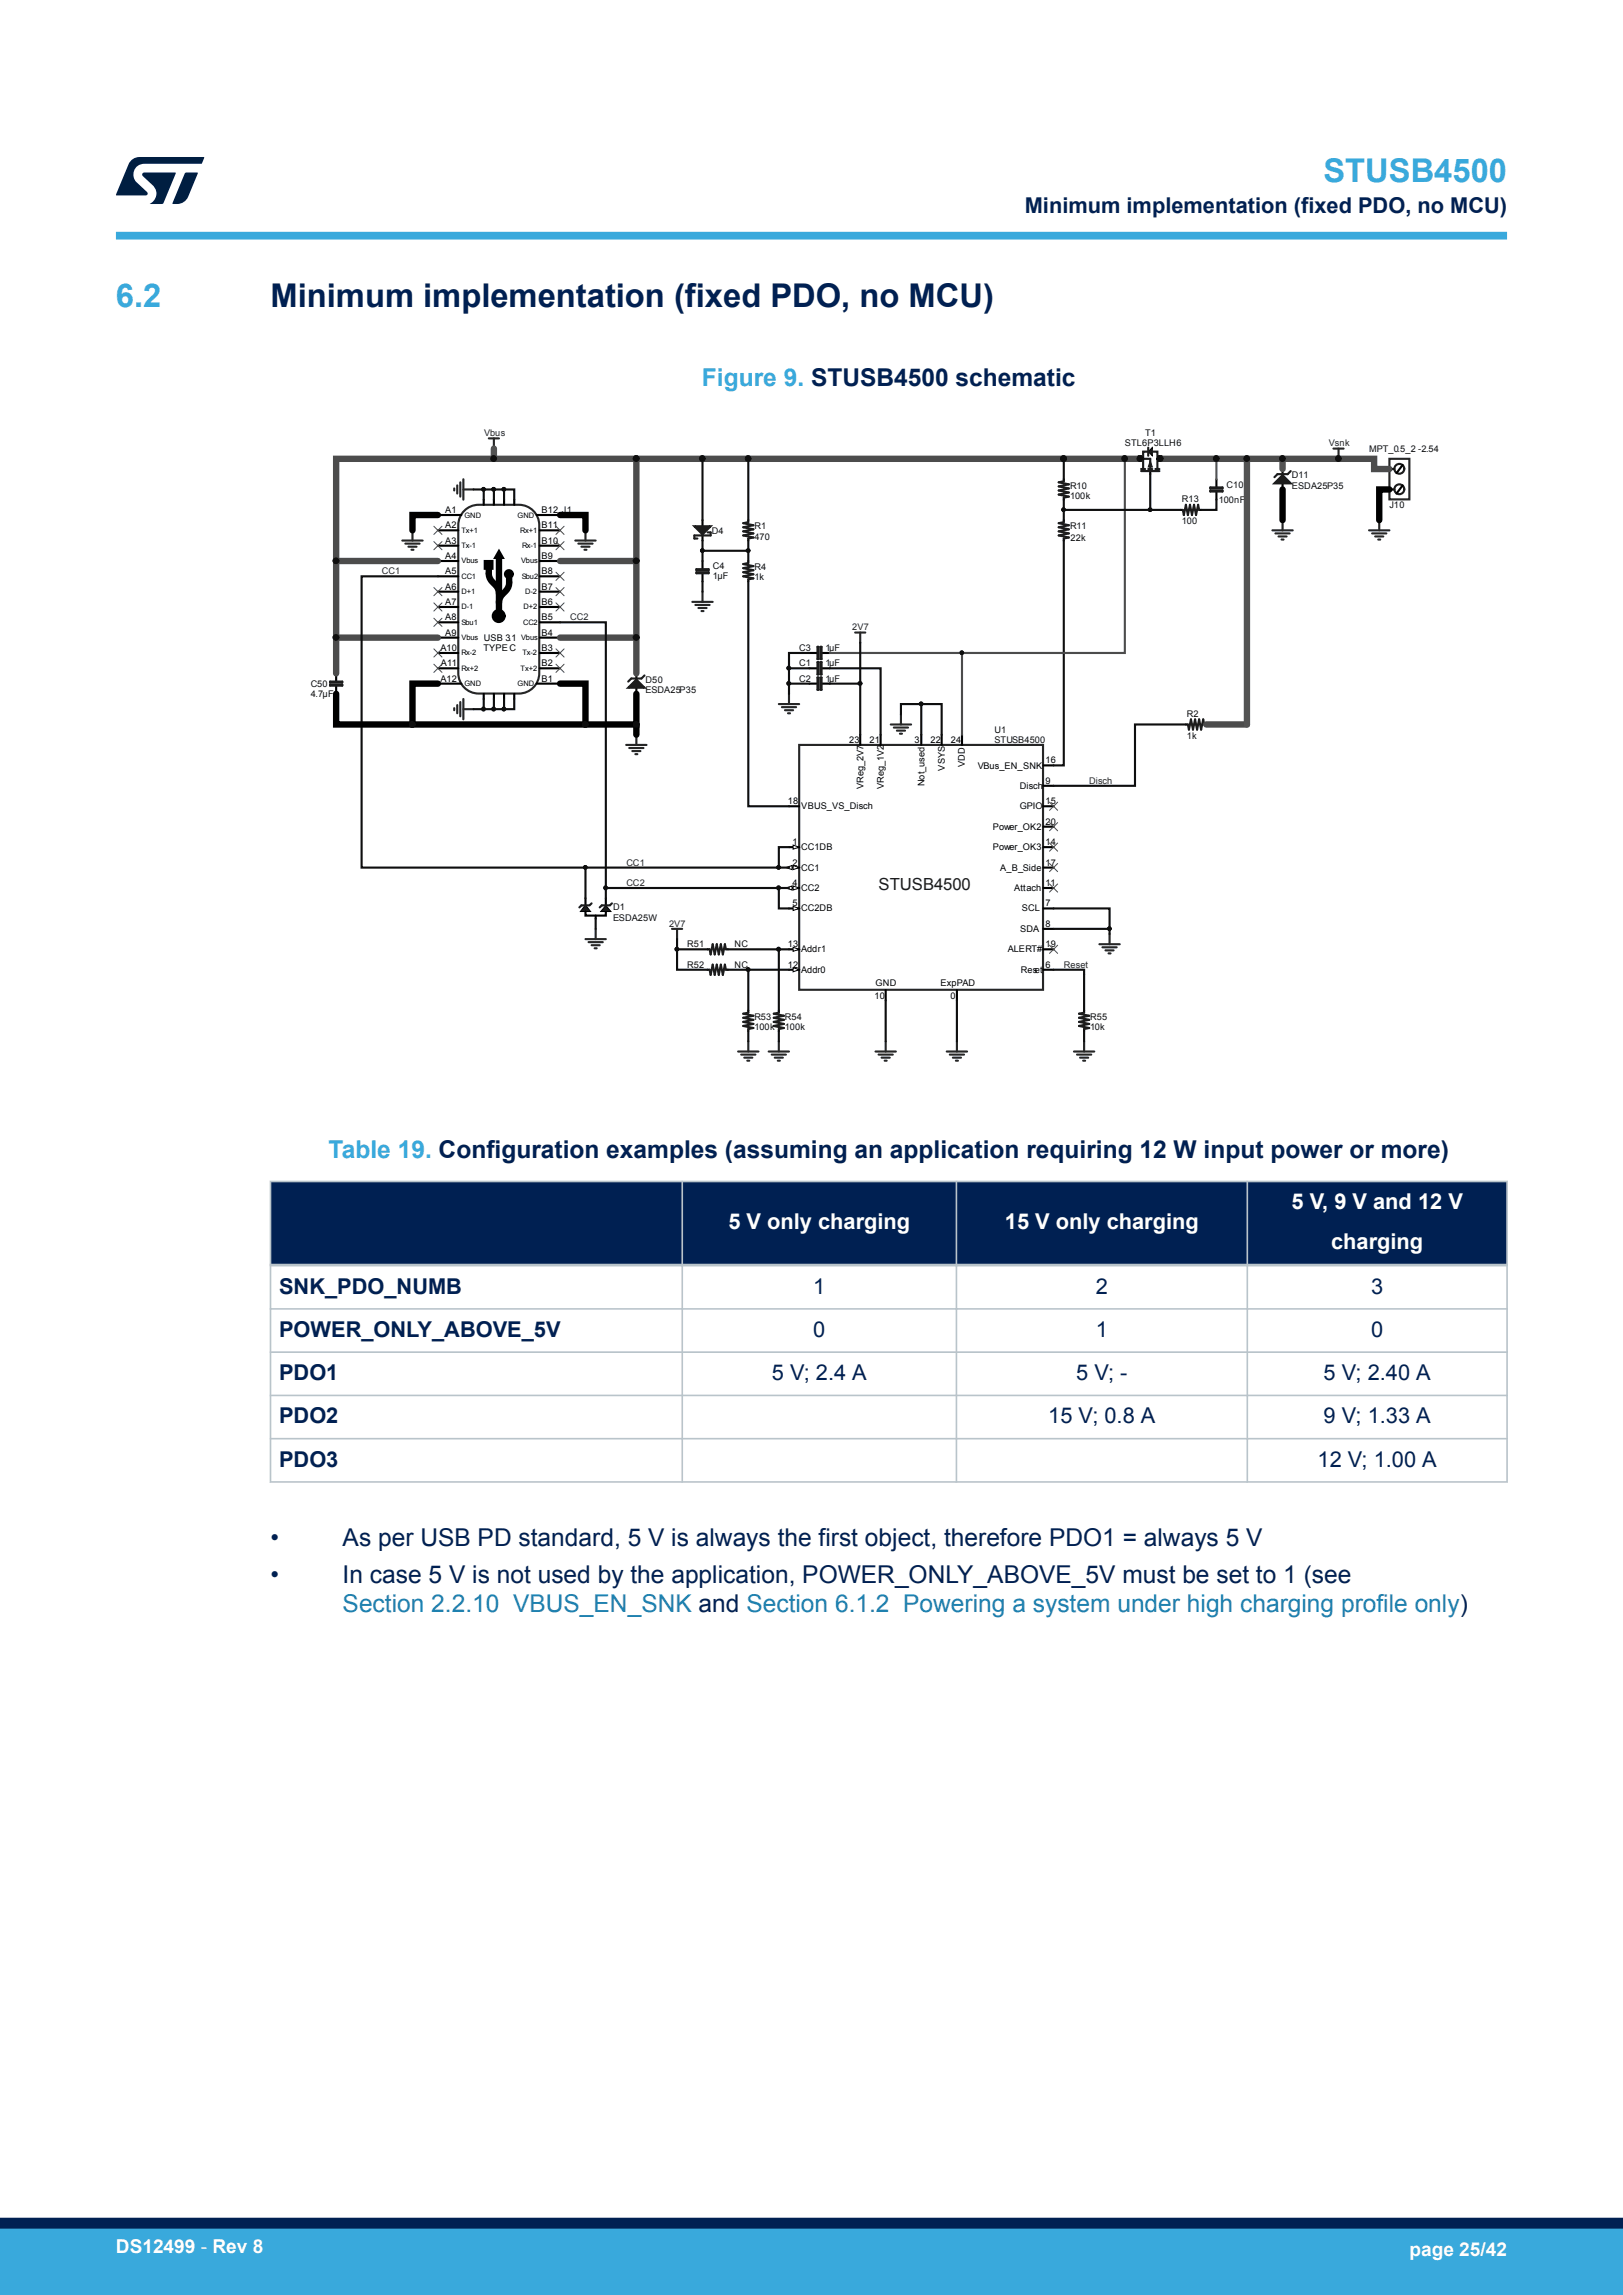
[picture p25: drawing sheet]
<svg xmlns="http://www.w3.org/2000/svg" width="210mm" height="297mm" viewBox="0 0 210 297" stroke-linecap="round" stroke-linejoin="round" font-family="sans-serif">
<defs><g id="words">
<g font-size="4.2" fill="#39a9dc">
<text x="171.2" y="23.5">STUSB4500</text>
<text x="15" y="39.8">6.2</text>
</g>
<text font-size="4.2" fill="#002052" x="35" y="39.8">Minimum implementation (fixed PDO, no MCU)</text>
<g font-size="3.2" fill="#39a9dc">
<text x="90.8" y="50">Figure 9. STUSB4500 schematic</text>
<text x="42.5" y="149.9">Table 19. Configuration examples (assuming an application requiring 12 W input power or more)</text>
</g>
<g font-size="3.2" fill="#002052">
<text x="35" y="200.1">•</text>
<text x="44.3" y="200.1">As per USB PD standard, 5 V is always the first object, therefore PDO1 = always 5 V</text>
<text x="35" y="204.8">•</text>
<text x="44.3" y="204.8">In case 5 V is not used by the application, POWER_ONLY_ABOVE_5V must be set to 1 (see</text>
</g>
<text font-size="3.2" fill="#1f81af" x="44.3" y="208.7">Section 2.2.10 VBUS_EN_SNK and Section 6.1.2 Powering a system under high charging profile only)</text>
<g font-size="2.8" fill="#002052">
<text x="132.6" y="27.5">Minimum implementation (fixed PDO, no MCU)</text>
<text x="36.1" y="167.4">SNK_PDO_NUMB</text>
<text x="105.2" y="167.4">1</text>
<text x="141.8" y="167.4">2</text>
<text x="177.4" y="167.4">3</text>
<text x="36.1" y="173">POWER_ONLY_ABOVE_5V</text>
<text x="105.2" y="173">0</text>
<text x="141.8" y="173">1</text>
<text x="177.4" y="173">0</text>
<text x="36.1" y="178.6">PDO1</text>
<text x="99.9" y="178.6">5 V; 2.4 A</text>
<text x="139.3" y="178.6">5 V; -</text>
<text x="171.3" y="178.6">5 V; 2.40 A</text>
<text x="36.1" y="184.2">PDO2</text>
<text x="135.6" y="184.2">15 V; 0.8 A</text>
<text x="171.3" y="184.2">9 V; 1.33 A</text>
<text x="36.1" y="189.8">PDO3</text>
<text x="170.5" y="189.8">12 V; 1.00 A</text>
</g>
<g font-size="2.8" fill="#fff">
<text x="94.3" y="159.1">5 V only charging</text>
<text x="130" y="159.1">15 V only charging</text>
<text x="167.1" y="156.5">5 V, 9 V and 12 V</text>
<text x="172.2" y="161.7">charging</text>
</g>
<g font-size="2.5" fill="#fff">
<text x="15" y="291.6">DS12499 - Rev 8</text>
<text x="182.4" y="291.9">page 25/42</text>
</g>
<text font-size="2.2" fill="#1c1c1c" x="113.7" y="115.2">STUSB4500</text>
<g font-size="1.2" fill="#262626">
<text x="62.6" y="56.5">Vbus</text>
<text x="171.9" y="57.8">Vsnk</text>
<text x="49.4" y="74.3">CC1</text>
<text x="73.8" y="80.3">CC2</text>
<text x="110.3" y="81.6">2V7</text>
<text x="140.9" y="101.4">Disch</text>
<text x="81" y="112">CC1</text>
<text x="81" y="114.7">CC2</text>
<text x="86.6" y="119.9">2V7</text>
<text x="137.7" y="125.3">Reset</text>
</g>
<g font-size="1.2" fill="#0e0e0e">
<text x="145.5" y="57.8">STL6P3LLH6</text>
<text x="148.2" y="56.5">T1</text>
<text x="177.1" y="58.4">MPT_0.5_2 -2.54</text>
<text x="138.4" y="63.2">R10</text>
<text x="138.4" y="64.6">100k</text>
<text x="152.9" y="65">R13</text>
<text x="157.7" y="65.1">100nF</text>
<text x="158.7" y="63.1">C10</text>
<text x="167.2" y="61.9">D11</text>
<text x="167.2" y="63.2">ESDA25P35</text>
<text x="179.8" y="65.7">J10</text>
<text x="92.1" y="69">D4</text>
<text x="97.6" y="68.5">R1</text>
<text x="97.6" y="69.8">470</text>
<text x="138.4" y="68.5">R11</text>
<text x="138.5" y="70">22k</text>
<text x="152.9" y="67.9">100</text>
<text x="92.2" y="73.7">C4</text>
<text x="92.2" y="75">1µF</text>
<text x="97.6" y="73.8">R4</text>
<text x="97.6" y="75.1">1k</text>
<text x="40.2" y="88.9">C50</text>
<text x="83.5" y="88.3">D50</text>
<text x="83.5" y="89.6">ESDA25P35</text>
<text x="103.4" y="88.2">C2</text>
<text x="103.4" y="84.2">C3</text>
<text x="103.4" y="86.2">C1</text>
<text x="106.8" y="88.2">1µF</text>
<text x="106.8" y="84.2">1µF</text>
<text x="106.8" y="86.2">1µF</text>
<text x="40.2" y="90.2">4.7µF</text>
<text x="128.7" y="94.8">U1</text>
<text x="153.6" y="92.7">R2</text>
<text x="153.6" y="95.6">1k</text>
<text x="128.7" y="96.2">STUSB4500</text>
<text x="79.3" y="117.8">D1</text>
<text x="79.3" y="119.1">ESDA25W</text>
<text x="88.9" y="125.3">R52</text>
<text x="88.9" y="122.6">R51</text>
<text x="95" y="125.3">NC</text>
<text x="95" y="122.6">NC</text>
<text x="97.6" y="132">R53</text>
<text x="101.5" y="132">R54</text>
<text x="141.1" y="132">R55</text>
<text x="97.6" y="133.3">100k</text>
<text x="101.5" y="133.3">100k</text>
<text x="141.1" y="133.3">10k</text>
</g>
<g font-size="1.2">
<text x="57.6" y="68.4">A2</text>
<text x="57.6" y="66.4">A1</text>
<text x="57.6" y="70.4">A3</text>
<text x="70.1" y="68.4">B11</text>
<text x="70.1" y="66.4">B12 J1</text>
<text x="70.1" y="70.4">B10</text>
<text x="57.6" y="72.3">A4</text>
<text x="57.6" y="74.3">A5</text>
<text x="57.6" y="76.3">A6</text>
<text x="70.1" y="72.3">B9</text>
<text x="70.1" y="74.3">B8</text>
<text x="70.1" y="76.3">B7</text>
<text x="57.6" y="82.3">A9</text>
<text x="57.6" y="80.3">A8</text>
<text x="57.6" y="78.3">A7</text>
<text x="62.6" y="82.9">USB 3.1</text>
<text x="70.1" y="82.3">B4</text>
<text x="70.1" y="80.3">B5</text>
<text x="70.1" y="78.3">B6</text>
<text x="57" y="88.2">A12</text>
<text x="57" y="84.2">A10</text>
<text x="57" y="86.2">A11</text>
<text x="62.5" y="84.2">TYPE C</text>
<text x="70.1" y="86.2">B2</text>
<text x="70.1" y="88.2">B1</text>
<text x="70.1" y="84.2">B3</text>
<text x="109.9" y="96.2">23</text>
<text x="112.5" y="96.2">21</text>
<text x="118.3" y="96.2">3</text>
<text x="119.6" y="101.8" transform="rotate(-90 119.6 101.8)">Not_used</text>
<text x="120.4" y="96.2">22</text>
<text x="122.2" y="99.7" transform="rotate(-90 122.2 99.7)">VSYS</text>
<text x="123" y="96.2">24</text>
<text x="124.9" y="99.2" transform="rotate(-90 124.9 99.2)">VDD</text>
<text x="126.5" y="99.5">VBus_EN_SNK</text>
<text x="135.3" y="98.8">16</text>
<text x="135.3" y="101.4">9</text>
<text x="101.9" y="104.1">18</text>
<text x="103.7" y="104.7">VBUS_VS_Disch</text>
<text x="111.7" y="102.1" transform="rotate(-90 111.7 102.1)">VReg_2V7</text>
<text x="114.3" y="102.1" transform="rotate(-90 114.3 102.1)">VReg_1V2</text>
<text x="128.5" y="107.4">Power_OK2</text>
<text x="132" y="104.7">GPIO</text>
<text x="132" y="102.1">Disch</text>
<text x="135.3" y="104.1">15</text>
<text x="135.3" y="106.7">20</text>
<text x="102.6" y="112">2</text>
<text x="102.6" y="109.4">1</text>
<text x="103.7" y="112.7">CC1</text>
<text x="103.7" y="110">CC1DB</text>
<text x="128.5" y="110">Power_OK3</text>
<text x="129.4" y="112.7">A_B_Side</text>
<text x="135.3" y="112">17</text>
<text x="135.3" y="109.4">14</text>
<text x="102.6" y="117.3">5</text>
<text x="102.6" y="114.7">4</text>
<text x="103.7" y="118">CC2DB</text>
<text x="103.7" y="115.3">CC2</text>
<text x="131.2" y="115.3">Attach</text>
<text x="132.2" y="118">SCL</text>
<text x="135.3" y="117.3">7</text>
<text x="135.3" y="119.9">8</text>
<text x="135.3" y="114.7">11</text>
<text x="101.9" y="125.3">12</text>
<text x="101.9" y="122.6">13</text>
<text x="103.7" y="125.9">Addr0</text>
<text x="103.7" y="123.2">Addr1</text>
<text x="130.4" y="123.2">ALERT#</text>
<text x="132" y="120.6">SDA</text>
<text x="132.1" y="125.9">Reset</text>
<text x="135.3" y="122.6">19</text>
<text x="135.3" y="125.3">6</text>
<text x="113.2" y="129.2">10</text>
<text x="113.3" y="127.6">GND</text>
<text x="121.7" y="127.6">ExpPAD</text>
<text x="123" y="129.2">0</text>
</g>
<g font-size="1">
<text x="59.7" y="69">Tx+1</text>
<text x="59.7" y="70.9">Tx-1</text>
<text x="60.1" y="67">GND</text>
<text x="67" y="67">GND</text>
<text x="67.3" y="69">Rx+1</text>
<text x="67.5" y="70.9">Rx-1</text>
<text x="59.7" y="72.9">Vbus</text>
<text x="59.7" y="74.9">CC1</text>
<text x="59.7" y="76.9">D+1</text>
<text x="67.4" y="72.9">Vbus</text>
<text x="67.5" y="74.9">Sbu2</text>
<text x="67.9" y="76.9">D-2</text>
<text x="59.7" y="78.9">D-1</text>
<text x="59.7" y="80.8">Sbu1</text>
<text x="59.7" y="82.8">Vbus</text>
<text x="67.4" y="82.8">Vbus</text>
<text x="67.7" y="80.8">CC2</text>
<text x="67.7" y="78.9">D+2</text>
<text x="59.7" y="84.8">Rx-2</text>
<text x="59.7" y="86.8">Rx+2</text>
<text x="60.1" y="88.8">GND</text>
<text x="67" y="88.8">GND</text>
<text x="67.4" y="86.8">Tx+2</text>
<text x="67.6" y="84.8">Tx-2</text>
</g>
</g></defs>
<path d="M103.4 96.4h31.6v31.7h-31.6z" fill="none" stroke="#262626" stroke-width=".28"/>
<path d="M111.3 95.1v1.3M113.9 95.1v1.3M121.8 95.1v1.3M124.5 95.1v1.3M135 99.1h1.3M135 107h1.3M135 112.3h1.3M135 117.6h1.3M102.1 125.5h1.3M135 120.2h1.3" fill="none" stroke="#000" stroke-width=".28"/>
<path d="M102.6 125.2l.8 .3-.8 .3z" fill="#fefefe"/>
<path d="M102.6 125.2l.8 .3-.8 .3z" fill="none" stroke="#000" stroke-width=".13"/>
<path d="M102.1 122.9h1.3" fill="none" stroke="#000" stroke-width=".28"/>
<path d="M102.6 122.6l.8 .3-.8 .2z" fill="#fefefe"/>
<path d="M102.6 122.6l.8 .3-.8 .2z" fill="none" stroke="#000" stroke-width=".13"/>
<path d="M102.1 117.6h1.3M135 114.9h1.3M135 109.6h1.3M135 104.3h1.3M135 101.7h1.3M135 125.5h1.3" fill="none" stroke="#000" stroke-width=".28"/>
<path d="M102.6 117.3l.8 .3-.8 .2z" fill="#fefefe"/>
<path d="M102.6 117.3l.8 .3-.8 .2z" fill="none" stroke="#000" stroke-width=".13"/>
<path d="M102.1 114.9h1.3" fill="none" stroke="#000" stroke-width=".28"/>
<path d="M102.6 114.7l.8 .2-.8 .3z" fill="#fefefe"/>
<path d="M102.6 114.7l.8 .2-.8 .3z" fill="none" stroke="#000" stroke-width=".13"/>
<path d="M101.7 114.9l.8-.2v.5z" fill="#fefefe"/>
<path d="M101.7 114.9l.8-.2v.5z" fill="none" stroke="#000" stroke-width=".13"/>
<path d="M102.1 112.3h1.3" fill="none" stroke="#000" stroke-width=".28"/>
<path d="M102.6 112l.8 .3-.8 .2z" fill="#fefefe"/>
<path d="M102.6 112l.8 .3-.8 .2z" fill="none" stroke="#000" stroke-width=".13"/>
<path d="M101.7 112.3l.8-.3v.5z" fill="#fefefe"/>
<path d="M101.7 112.3l.8-.3v.5z" fill="none" stroke="#000" stroke-width=".13"/>
<path d="M102.1 109.6h1.3" fill="none" stroke="#000" stroke-width=".28"/>
<path d="M102.6 109.4l.8 .2-.8 .3z" fill="#fefefe"/>
<path d="M102.6 109.4l.8 .2-.8 .3z" fill="none" stroke="#000" stroke-width=".13"/>
<g fill="none" stroke="#000" stroke-width=".28">
<path d="M147.5 59.4h.4M56.7 66.6h3M56.7 68.6h2.6M56.7 70.6h2.6M56.7 72.6h2.6M56.7 74.6h2.6M56.7 76.6h2.6M56.7 78.6h2.6M62.6 64.7v.6M62.7 72.6h1v1h-1zM63.9 64.7v.6M64.6 71.3l.5 .9h-1.1z"/>
<path d="M65.2 64.7v.6M66.5 64.7v.6M69.4 66.6h3.1M69.8 68.6h2.7M69.8 70.6h2.7M69.8 72.6h2.7M69.8 74.6h2.7M69.8 76.6h2.7M69.8 78.6h2.7M96.8 67.3v.3M96.8 69.7v.3M137.6 62v.3"/>
<path d="M137.6 64.4v.3M137.6 67.3v.3M137.6 69.7v.3M56.7 88.5h3M56.7 84.5h2.6M56.7 86.5h2.6M56.7 80.5h2.6M56.7 82.5h2.6M62.6 89.8v.7M63.9 89.8v.7M65.2 89.8v.7M66.5 89.8v.7"/>
<path d="M69.4 88.5h3.1M69.8 84.5h2.7M69.8 86.5h2.7M69.8 80.5h2.7M69.8 82.5h2.7M104.7 84.5h1.1M104.7 86.5h1.1M104.7 88.5h1.1M106.3 84.5h1.1M106.3 86.5h1.1M106.3 88.5h1.1M119.2 95.1v1.3"/>
<path d="M153.4 93.8h.3M155.8 93.8h.3M102.1 104.3h1.3M91.6 122.9h.2M91.6 125.5h.2M93.9 122.9h.3M93.9 125.5h.3M96.8 130.8v.3M96.8 133.2v.2M100.8 130.8v.3M100.8 133.2v.2M114.6 128.1v1.4"/>
<path d="M123.8 128.1v1.4M135 122.9h1.3"/>
<circle cx="64.5" cy="79.7" r=".77"/>
<circle cx="65.8" cy="74.3" r=".5"/>
</g>
<g fill="none" stroke="#1c1c1c" stroke-width=".28">
<path d="M96.8 67.6l-.6 .1 1.3 .3-1.3 .2 1.3 .3-1.3 .3 1.3 .2-1.3 .3 1.3 .3-.7 .1M137.6 62.3l-.6 .1 1.3 .3-1.3 .2 1.3 .3-1.3 .3 1.3 .2-1.3 .3 1.3 .3-.7 .1M137.6 67.6l-.6 .1 1.3 .3-1.3 .2 1.3 .3-1.3 .3 1.3 .2-1.3 .3 1.3 .3-.7 .1M105.8 83.7h.1v1.6h-.1zM105.8 85.7h.1v1.6h-.1zM105.9 89.3v-1.6h-.1v1.6h.1M106.2 83.7h.1v1.6h-.1zM106.2 85.7h.1v1.6h-.1zM106.3 89.3v-1.6h-.1v1.6h.1M153.7 93.8l.1 .6 .3-1.3 .3 1.3 .2-1.3 .3 1.3 .3-1.3 .2 1.3 .3-1.3 .1 .7M91.8 125.5l.2 .7 .2-1.4 .3 1.4 .2-1.4 .3 1.4 .3-1.4 .2 1.4 .3-1.4 .1 .7M91.8 122.9l.2 .6 .2-1.3 .3 1.3 .2-1.3 .3 1.3 .3-1.3 .2 1.3 .3-1.3 .1 .7"/>
<path d="M96.8 131.1l-.6 .1 1.3 .3-1.3 .2 1.3 .3-1.3 .2 1.3 .3-1.3 .3 1.3 .2-.7 .2M100.8 131.1l-.7 .1 1.3 .3-1.3 .2 1.3 .3-1.3 .2 1.3 .3-1.3 .3 1.3 .2-.6 .2"/>
</g>
<g fill="none" stroke="#262626" stroke-width=".28">
<path d="M63.2 56.7h1.4M63.9 56.7v1.4M60.3 65.9l.5-.3 .5-.2 .6-.1h5.2a2.64 2.64 0 0 1 2.7 2.7v19.1a2.64 2.64 0 0 1-2.7 2.7h-5.2a2.64 2.64 0 0 1-2.6-2.7v-19.1a2.65 2.65 0 0 1 1-2.1zM81 96.4h2.7M81.4 96.8h1.9M81.8 97.2h1.1M82.2 97.6h.3M82.3 95.1v1.3M110.6 81.9h1.4M111.3 81.9v1.3M75.8 121.5h2.6M76.2 121.9h1.8"/>
<path d="M76.5 122.3h1.1M76.9 122.7h.3M77.1 120.2v1.3M86.9 120.2h1.4M87.6 120.2v1.3M95.5 136.1h2.6M95.9 136.5h1.8M96.3 136.9h1M96.7 137.3h.3M96.8 134.8v1.3M99.5 136.1h2.6M99.9 136.5h1.8"/>
<path d="M100.2 136.9h1.1M100.6 137.3h.3M100.8 134.8v1.3M113.3 136.1h2.6M113.7 136.5h1.8M114.1 136.9h1M114.5 137.3h.2M114.6 134.8v1.3M122.5 136.1h2.6M122.9 136.5h1.8M123.3 136.9h1M123.7 137.3h.2"/>
<path d="M123.8 134.8v1.3"/>
</g>
<g fill="#000">
<path d="M62.7 72.6h1v1h-1z"/>
<circle cx="64.5" cy="79.7" r=".77"/>
<circle cx="65.8" cy="74.3" r=".5"/>
</g>
<path d="M64.6 71.3l.5 .9h-1.1z" fill="#000"/>
<path d="M63.2 73.7v.5a2.45 2.45 0 0 0 1.1 1.7l.2 .5 .1 .4M64.6 72.2v7.4M65.9 74.8v.6a2.46 2.46 0 0 1-1 1.7l-.3 .5v.4" fill="none" stroke="#000" stroke-width=".83"/>
<g fill="none" stroke="#4c4c4c" stroke-width=".13">
<path d="M56.1 68.1l1.1 1.1M56.1 70.1l1.1 1M57.2 68.1l-1.1 1.1M57.2 70.1l-1.1 1M71.9 74.1l1.1 1M71.9 70.1l1.1 1M71.9 68.1l1.1 1.1M73 74.1l-1.1 1M73 70.1l-1.1 1M73 68.1l-1.1 1.1M56.1 80l1.1 1.1M56.1 84l1.1 1"/>
<path d="M56.1 86l1.1 1M57.2 80l-1.1 1.1M57.2 84l-1.1 1M57.2 86l-1.1 1M71.9 86l1.1 1M71.9 84l1.1 1M73 86l-1.1 1M73 84l-1.1 1"/>
</g>
<circle cx="147.5" cy="59.3" r=".37" fill="#0e0e0e"/>
<circle cx="147.5" cy="59.3" r=".37" fill="none" stroke="#0e0e0e" stroke-width=".13"/>
<path d="M149.8 59.4h.4M148.8 61v.4" fill="none" stroke="#000" stroke-width=".28"/>
<circle cx="150.1" cy="59.3" r=".37" fill="#0e0e0e"/>
<circle cx="150.1" cy="59.3" r=".37" fill="none" stroke="#0e0e0e" stroke-width=".13"/>
<path d="M149.8 59.4v1.3M147.6 60.7h.6M147.6 61h2.4M147.9 60.7v-1.3h.9v1.3M148.6 60.7h.5M149.5 60.7h.5" fill="none" stroke="#1c1c1c" stroke-width=".28"/>
<path d="M148.8 59.6l.3 .8h-.5z" fill="#1c1c1c"/>
<path d="M148.8 59.6l.3 .8h-.5z" fill="none" stroke="#1c1c1c" stroke-width=".13"/>
<path d="M148.6 58.5l.5-.6v1.1z" fill="#1c1c1c"/>
<path d="M148.6 58.5l.5-.6v1.1z" fill="none" stroke="#000" stroke-width=".13"/>
<path d="M148.6 57.9v1.1M148.6 58.5h-.7v.9M149.1 58.5h.7v.9" fill="none" stroke="#1c1c1c" stroke-width=".28"/>
<path d="M149.8 59.4h.4" fill="none" stroke="#000" stroke-width=".28"/>
<circle cx="150.1" cy="59.3" r=".37" fill="#0e0e0e"/>
<circle cx="150.1" cy="59.3" r=".37" fill="none" stroke="#0e0e0e" stroke-width=".13"/>
<path d="M149.8 59.4h.4" fill="none" stroke="#000" stroke-width=".28"/>
<circle cx="150.1" cy="59.3" r=".37" fill="#0e0e0e"/>
<circle cx="150.1" cy="59.3" r=".37" fill="none" stroke="#0e0e0e" stroke-width=".13"/>
<path d="M149.8 59.4h.4" fill="none" stroke="#000" stroke-width=".28"/>
<circle cx="150.1" cy="59.3" r=".37" fill="#0e0e0e"/>
<circle cx="150.1" cy="59.3" r=".37" fill="none" stroke="#0e0e0e" stroke-width=".13"/>
<path d="M147.5 59.4h.4" fill="none" stroke="#000" stroke-width=".28"/>
<circle cx="147.5" cy="59.3" r=".37" fill="#0e0e0e"/>
<circle cx="147.5" cy="59.3" r=".37" fill="none" stroke="#0e0e0e" stroke-width=".13"/>
<path d="M147.5 59.4h.4" fill="none" stroke="#000" stroke-width=".28"/>
<circle cx="147.5" cy="59.3" r=".37" fill="#0e0e0e"/>
<circle cx="147.5" cy="59.3" r=".37" fill="none" stroke="#0e0e0e" stroke-width=".13"/>
<circle cx="147.5" cy="59.3" r=".37" fill="#0e0e0e"/>
<circle cx="147.5" cy="59.3" r=".37" fill="none" stroke="#0e0e0e" stroke-width=".13"/>
<circle cx="150.1" cy="59.3" r=".37" fill="#0e0e0e"/>
<circle cx="150.1" cy="59.3" r=".37" fill="none" stroke="#0e0e0e" stroke-width=".13"/>
<circle cx="150.1" cy="59.3" r=".37" fill="#0e0e0e"/>
<circle cx="150.1" cy="59.3" r=".37" fill="none" stroke="#0e0e0e" stroke-width=".13"/>
<circle cx="150.1" cy="59.3" r=".37" fill="#0e0e0e"/>
<circle cx="150.1" cy="59.3" r=".37" fill="none" stroke="#0e0e0e" stroke-width=".13"/>
<circle cx="150.1" cy="59.3" r=".37" fill="#0e0e0e"/>
<circle cx="150.1" cy="59.3" r=".37" fill="none" stroke="#0e0e0e" stroke-width=".13"/>
<circle cx="147.5" cy="59.3" r=".37" fill="#0e0e0e"/>
<circle cx="147.5" cy="59.3" r=".37" fill="none" stroke="#0e0e0e" stroke-width=".13"/>
<circle cx="147.5" cy="59.3" r=".37" fill="#0e0e0e"/>
<circle cx="147.5" cy="59.3" r=".37" fill="none" stroke="#0e0e0e" stroke-width=".13"/>
<g fill="none" stroke="#262626" stroke-width=".28">
<path d="M172.5 58.1h1.4M173.2 58.1v1.3M52.1 70h2.6M52.4 70.4h1.9M52.8 70.7h1.1M53.2 71.1h.3M53.4 68.6v1.4M58.8 63.2v.3M59.2 62.8v1.1M59.6 62.4v1.9M60 62v2.7M60 63.3h1.3"/>
<path d="M74.4 70h2.7M74.8 70.4h1.9M75.2 70.7h1.1M75.6 71.1h.3M75.8 68.6v1.4M177.1 68.6h2.7M177.5 69h1.9M177.9 69.4h1.1M178.3 69.8h.3M178.5 67.3v1.3M58.8 91.6v.3M59.2 91.2v1.1"/>
<path d="M59.6 90.9v1.8M60 90.5v2.6M60 91.8h1.3M100.8 91.1h2.6M101.2 91.5h1.8M101.6 91.9h1M102 92.3h.2M102.1 89.8v1.3M139 136.1h2.6M139.4 136.5h1.8M139.7 136.9h1.1M140.1 137.3h.3"/>
<path d="M140.3 134.8v1.3"/>
</g>
<path d="M140.3 130.8v.3M140.3 133.2v.2" fill="none" stroke="#000" stroke-width=".28"/>
<path d="M140.3 131.1l-.7 .1 1.3 .3-1.3 .2 1.3 .3-1.3 .2 1.3 .3-1.3 .3 1.3 .2-.6 .2" fill="none" stroke="#1c1c1c" stroke-width=".28"/>
<circle cx="173.2" cy="59.3" r=".37" fill="#0e0e0e"/>
<circle cx="173.2" cy="59.3" r=".37" fill="none" stroke="#0e0e0e" stroke-width=".13"/>
<path d="M157.4 62v1.1M157.4 63.6v1.1M179.8 63.3h.6M179.8 60.7h.6M181.5 62.8l-.8 1.1M181.5 60.2l-.8 1M43.5 87.1v1.1M43.5 88.7v1.1M75.8 116.2v1M77.1 118.5v.4M78.4 116.2v1" fill="none" stroke="#000" stroke-width=".28"/>
<g fill="none" stroke="#1c1c1c" stroke-width=".28">
<path d="M156.6 63.1h1.6v.1h-1.6zM156.6 63.5h1.6v.1h-1.6zM42.7 88.2h1.6v.1h-1.6zM42.7 88.6h1.6v.1h-1.6z"/>
<circle cx="181.1" cy="63.3" r=".64"/>
<circle cx="181.1" cy="60.7" r=".64"/>
</g>
<path d="M179.8 59.4h2.6v5.2h-2.6zM164.6 68.6h2.7M165 69h1.9M165.4 69.4h1.1M165.8 69.8h.3M166 67.3v1.3" fill="none" stroke="#262626" stroke-width=".28"/>
<path d="M75.8 117.1l.6 .9h-1.3z" fill="#1c1c1c"/>
<path d="M75.8 117.1l.6 .9h-1.3z" fill="none" stroke="#000" stroke-width=".13"/>
<path d="M76.5 116.9l-.2 .3h-1.1l-.2 .2" fill="none" stroke="#1c1c1c" stroke-width=".28"/>
<path d="M75.8 118v.5h2.6v-.5" fill="none" stroke="#000" stroke-width=".28"/>
<path d="M78.4 117.2l.6 .8h-1.3z" fill="#1c1c1c"/>
<path d="M78.4 117.2l.6 .8h-1.3z" fill="none" stroke="#000" stroke-width=".13"/>
<path d="M79.2 116.9l-.3 .3h-1l-.3 .2" fill="none" stroke="#1c1c1c" stroke-width=".28"/>
<path d="M166 60.7v.8M166 62.5v.8" fill="none" stroke="#000" stroke-width=".28"/>
<path d="M166 61.5l1 1h-2.1z" fill="#1c1c1c"/>
<path d="M166 61.5l1 1h-2.1zM167 61l-.4 .4h-1.3l-.4 .4" fill="none" stroke="#1c1c1c" stroke-width=".28"/>
<path d="M82.3 87.1v.8M82.3 89v.8" fill="none" stroke="#000" stroke-width=".28"/>
<path d="M82.3 87.9l1.1 1.1h-2.1z" fill="#1c1c1c"/>
<path d="M90.1 74.1h1.6v.1h-1.6zM90.1 73.7h1.6v.1h-1.6zM96.8 72.9l-.6 .1 1.3 .3-1.3 .2 1.3 .3-1.3 .3 1.3 .2-1.3 .3 1.3 .2-.7 .2M153 66l.2 .6 .2-1.3 .3 1.3 .3-1.3 .2 1.3 .3-1.3 .3 1.3 .2-1.3 .2 .7M82.3 87.9l1.1 1.1h-2.1zM83.4 87.4l-.4 .4h-1.3l-.4 .4" fill="none" stroke="#1c1c1c" stroke-width=".28"/>
<path d="M90.9 67.3v.8M90.9 69.2v.8M90.9 72.6v1.1M90.9 74.2v1M96.8 72.6v.3M96.8 75v.2M152.8 66h.2M155.2 66h.2" fill="none" stroke="#000" stroke-width=".28"/>
<path d="M89.6 77.9h2.6M90 78.3h1.8M90.4 78.7h1M90.8 79.1h.2M90.9 76.6v1.3" fill="none" stroke="#262626" stroke-width=".28"/>
<path d="M89.8 68.1h2.2l-1.1 1.1z" fill="#1c1c1c"/>
<path d="M89.8 68.1h2.2l-1.1 1.1zM91.6 68.9h.4v.4h-2.2v.4h.4" fill="none" stroke="#1c1c1c" stroke-width=".28"/>
<path d="M115.3 93.8h2.6M115.7 94.2h1.8M116 94.6h1.1M116.4 94.9h.3M116.6 92.4v1.4" fill="none" stroke="#262626" stroke-width=".28"/>
<g fill="none" stroke="#4c4c4c" stroke-width=".13">
<path d="M56.1 76l1.1 1.1M56.1 78l1.1 1.1M57.2 76l-1.1 1.1M57.2 78l-1.1 1.1M71.9 76l1.1 1.1M71.9 78l1.1 1.1M73 76l-1.1 1.1M73 78l-1.1 1.1M135.8 103.8l1 1.1M135.8 106.5l1 1M135.8 109.1l1 1.1M135.8 111.7l1 1.1"/>
<path d="M135.8 114.4l1 1M136.8 103.8l-1 1.1M136.8 106.5l-1 1M136.8 109.1l-1 1.1M136.8 111.7l-1 1.1M136.8 114.4l-1 1"/>
</g>
<path d="M107.4 86.5h6.5v8.6M75.8 112.3v3.9M77.1 118.9v1.3" fill="none" stroke="#0e0e0e" stroke-width=".28"/>
<circle cx="75.7" cy="112.2" r=".24" fill="#0e0e0e"/>
<circle cx="75.7" cy="112.2" r=".24" fill="none" stroke="#0e0e0e" stroke-width=".13"/>
<path d="M102.1 109.6h-1.3v2.7" fill="none" stroke="#0e0e0e" stroke-width=".28"/>
<circle cx="100.7" cy="112.2" r=".24" fill="#0e0e0e"/>
<circle cx="100.7" cy="112.2" r=".24" fill="none" stroke="#0e0e0e" stroke-width=".13"/>
<path d="M100.8 114.9v2.7h1.3" fill="none" stroke="#0e0e0e" stroke-width=".28"/>
<circle cx="100.7" cy="114.9" r=".24" fill="#0e0e0e"/>
<circle cx="100.7" cy="114.9" r=".24" fill="none" stroke="#0e0e0e" stroke-width=".13"/>
<path d="M100.8 122.9v7.9" fill="none" stroke="#0e0e0e" stroke-width=".28"/>
<circle cx="100.7" cy="122.8" r=".24" fill="#0e0e0e"/>
<circle cx="100.7" cy="122.8" r=".24" fill="none" stroke="#0e0e0e" stroke-width=".13"/>
<path d="M96.8 125.5v5.3" fill="none" stroke="#0e0e0e" stroke-width=".28"/>
<circle cx="96.8" cy="125.5" r=".24" fill="#0e0e0e"/>
<circle cx="96.8" cy="125.5" r=".24" fill="none" stroke="#0e0e0e" stroke-width=".13"/>
<path d="M62.6 63.3v1.4M96.8 133.4v1.4M100.8 133.4v1.4M114.6 129.5v5.3M123.8 129.5v5.3" fill="none" stroke="#0e0e0e" stroke-width=".28"/>
<circle cx="62.6" cy="63.3" r=".24" fill="#0e0e0e"/>
<circle cx="62.6" cy="63.3" r=".24" fill="none" stroke="#0e0e0e" stroke-width=".13"/>
<path d="M63.9 63.3v1.4" fill="none" stroke="#0e0e0e" stroke-width=".28"/>
<circle cx="63.9" cy="63.3" r=".24" fill="#0e0e0e"/>
<circle cx="63.9" cy="63.3" r=".24" fill="none" stroke="#0e0e0e" stroke-width=".13"/>
<path d="M65.2 63.3v1.4" fill="none" stroke="#0e0e0e" stroke-width=".28"/>
<circle cx="65.2" cy="63.3" r=".24" fill="#0e0e0e"/>
<circle cx="65.2" cy="63.3" r=".24" fill="none" stroke="#0e0e0e" stroke-width=".13"/>
<path d="M62.6 90.5v1.3" fill="none" stroke="#0e0e0e" stroke-width=".28"/>
<circle cx="62.6" cy="91.8" r=".24" fill="#0e0e0e"/>
<circle cx="62.6" cy="91.8" r=".24" fill="none" stroke="#0e0e0e" stroke-width=".13"/>
<path d="M63.9 90.5v1.3" fill="none" stroke="#0e0e0e" stroke-width=".28"/>
<circle cx="63.9" cy="91.8" r=".24" fill="#0e0e0e"/>
<circle cx="63.9" cy="91.8" r=".24" fill="none" stroke="#0e0e0e" stroke-width=".13"/>
<path d="M65.2 90.5v1.3" fill="none" stroke="#0e0e0e" stroke-width=".28"/>
<circle cx="65.2" cy="91.8" r=".24" fill="#0e0e0e"/>
<circle cx="65.2" cy="91.8" r=".24" fill="none" stroke="#0e0e0e" stroke-width=".13"/>
<path d="M56.7 66.6h-3.3v2M72.5 66.6h3.3v2" fill="none" stroke="#000" stroke-width=".83"/>
<path d="M43.5 72.6h13.2" fill="none" stroke="#4c4c4c" stroke-width=".83"/>
<circle cx="43.5" cy="72.6" r=".37" fill="#0e0e0e"/>
<circle cx="43.5" cy="72.6" r=".37" fill="none" stroke="#0e0e0e" stroke-width=".13"/>
<path d="M72.5 82.5h9.8" fill="none" stroke="#4c4c4c" stroke-width=".83"/>
<circle cx="82.3" cy="82.5" r=".37" fill="#0e0e0e"/>
<circle cx="82.3" cy="82.5" r=".37" fill="none" stroke="#0e0e0e" stroke-width=".13"/>
<path d="M72.5 88.5h3.3v5.3" fill="none" stroke="#000" stroke-width=".83"/>
<circle cx="75.7" cy="93.7" r=".37" fill="#0e0e0e"/>
<circle cx="75.7" cy="93.7" r=".37" fill="none" stroke="#0e0e0e" stroke-width=".13"/>
<path d="M43.5 82.5h13.2" fill="none" stroke="#4c4c4c" stroke-width=".83"/>
<circle cx="43.5" cy="82.5" r=".37" fill="#0e0e0e"/>
<circle cx="43.5" cy="82.5" r=".37" fill="none" stroke="#0e0e0e" stroke-width=".13"/>
<path d="M63.9 58.1v1.3" fill="none" stroke="#535353" stroke-width=".83"/>
<circle cx="63.9" cy="59.3" r=".37" fill="#0e0e0e"/>
<circle cx="63.9" cy="59.3" r=".37" fill="none" stroke="#0e0e0e" stroke-width=".13"/>
<path d="M56.7 88.5h-3.3v5.3" fill="none" stroke="#000" stroke-width=".83"/>
<circle cx="53.3" cy="93.7" r=".38" fill="#0e0e0e"/>
<circle cx="53.3" cy="93.7" r=".38" fill="none" stroke="#0e0e0e" stroke-width=".13"/>
<path d="M96.8 59.4v7.9M96.8 75.2v29.1h5.3" fill="none" stroke="#0e0e0e" stroke-width=".28"/>
<circle cx="96.8" cy="59.3" r=".37" fill="#0e0e0e"/>
<circle cx="96.8" cy="59.3" r=".37" fill="none" stroke="#0e0e0e" stroke-width=".13"/>
<path d="M137.6 70v29.1h-1.3M87.6 121.5v1.4h4" fill="none" stroke="#0e0e0e" stroke-width=".28"/>
<circle cx="87.6" cy="122.8" r=".24" fill="#0e0e0e"/>
<circle cx="87.6" cy="122.8" r=".24" fill="none" stroke="#0e0e0e" stroke-width=".13"/>
<path d="M102.1 88.5v1.3" fill="none" stroke="#0e0e0e" stroke-width=".28"/>
<circle cx="102.1" cy="88.4" r=".24" fill="#0e0e0e"/>
<circle cx="102.1" cy="88.4" r=".24" fill="none" stroke="#0e0e0e" stroke-width=".13"/>
<path d="M107.4 88.5h3.9v6.6" fill="none" stroke="#0e0e0e" stroke-width=".28"/>
<circle cx="111.3" cy="88.4" r=".24" fill="#0e0e0e"/>
<circle cx="111.3" cy="88.4" r=".24" fill="none" stroke="#0e0e0e" stroke-width=".13"/>
<path d="M72.5 80.5h5.9v34.4M153.4 93.8h-6.5v7.9h-10.6M140.3 133.4v1.4" fill="none" stroke="#0e0e0e" stroke-width=".28"/>
<path d="M179.8 63.3h-1.3v4" fill="none" stroke="#000" stroke-width=".83"/>
<circle cx="78.4" cy="114.9" r=".24" fill="#0e0e0e"/>
<circle cx="78.4" cy="114.9" r=".24" fill="none" stroke="#0e0e0e" stroke-width=".13"/>
<path d="M156.1 93.8h5.2" fill="none" stroke="#4c4c4c" stroke-width=".83"/>
<path d="M145.5 59.4v25.1h-21" fill="none" stroke="#4c4c4c" stroke-width=".28"/>
<circle cx="145.5" cy="59.3" r=".37" fill="#0e0e0e"/>
<circle cx="145.5" cy="59.3" r=".37" fill="none" stroke="#0e0e0e" stroke-width=".13"/>
<circle cx="124.4" cy="84.5" r=".24" fill="#0e0e0e"/>
<circle cx="124.4" cy="84.5" r=".24" fill="none" stroke="#0e0e0e" stroke-width=".13"/>
<path d="M107.4 84.5h17.1v10.6" fill="none" stroke="#4c4c4c" stroke-width=".28"/>
<circle cx="124.4" cy="84.5" r=".24" fill="#0e0e0e"/>
<circle cx="124.4" cy="84.5" r=".24" fill="none" stroke="#0e0e0e" stroke-width=".13"/>
<path d="M82.3 93.8v1.3" fill="none" stroke="#000" stroke-width=".83"/>
<circle cx="82.3" cy="93.7" r=".37" fill="#0e0e0e"/>
<circle cx="82.3" cy="93.7" r=".37" fill="none" stroke="#0e0e0e" stroke-width=".13"/>
<path d="M104.7 84.5h-2.6v2" fill="none" stroke="#0e0e0e" stroke-width=".28"/>
<circle cx="102.1" cy="86.5" r=".24" fill="#0e0e0e"/>
<circle cx="102.1" cy="86.5" r=".24" fill="none" stroke="#0e0e0e" stroke-width=".13"/>
<path d="M104.7 86.5h-2.6v2h2.6" fill="none" stroke="#0e0e0e" stroke-width=".28"/>
<circle cx="102.1" cy="86.5" r=".24" fill="#0e0e0e"/>
<circle cx="102.1" cy="86.5" r=".24" fill="none" stroke="#0e0e0e" stroke-width=".13"/>
<circle cx="102.1" cy="88.4" r=".24" fill="#0e0e0e"/>
<circle cx="102.1" cy="88.4" r=".24" fill="none" stroke="#0e0e0e" stroke-width=".13"/>
<path d="M111.3 83.2v5.3" fill="none" stroke="#0e0e0e" stroke-width=".28"/>
<circle cx="111.3" cy="88.4" r=".24" fill="#0e0e0e"/>
<circle cx="111.3" cy="88.4" r=".24" fill="none" stroke="#0e0e0e" stroke-width=".13"/>
<path d="M72.5 72.6h9.8" fill="none" stroke="#4c4c4c" stroke-width=".83"/>
<circle cx="82.3" cy="72.6" r=".37" fill="#0e0e0e"/>
<circle cx="82.3" cy="72.6" r=".37" fill="none" stroke="#0e0e0e" stroke-width=".13"/>
<path d="M87.6 122.9v2.6h4" fill="none" stroke="#0e0e0e" stroke-width=".28"/>
<circle cx="87.6" cy="122.8" r=".24" fill="#0e0e0e"/>
<circle cx="87.6" cy="122.8" r=".24" fill="none" stroke="#0e0e0e" stroke-width=".13"/>
<path d="M148.8 61.4v4.6" fill="none" stroke="#0e0e0e" stroke-width=".28"/>
<circle cx="148.8" cy="66" r=".24" fill="#0e0e0e"/>
<circle cx="148.8" cy="66" r=".24" fill="none" stroke="#0e0e0e" stroke-width=".13"/>
<path d="M166 63.3v4" fill="none" stroke="#000" stroke-width=".83"/>
<path d="M96.8 71.3h-5.9v1.3M157.4 64.7v1.3h-2" fill="none" stroke="#0e0e0e" stroke-width=".28"/>
<circle cx="90.9" cy="71.3" r=".24" fill="#0e0e0e"/>
<circle cx="90.9" cy="71.3" r=".24" fill="none" stroke="#0e0e0e" stroke-width=".13"/>
<circle cx="96.8" cy="71.3" r=".24" fill="#0e0e0e"/>
<circle cx="96.8" cy="71.3" r=".24" fill="none" stroke="#0e0e0e" stroke-width=".13"/>
<path d="M90.9 70v1.3M90.9 75.2v1.4" fill="none" stroke="#0e0e0e" stroke-width=".28"/>
<circle cx="90.9" cy="71.3" r=".24" fill="#0e0e0e"/>
<circle cx="90.9" cy="71.3" r=".24" fill="none" stroke="#0e0e0e" stroke-width=".13"/>
<path d="M90.9 59.4v7.9" fill="none" stroke="#0e0e0e" stroke-width=".28"/>
<circle cx="90.9" cy="59.3" r=".37" fill="#0e0e0e"/>
<circle cx="90.9" cy="59.3" r=".37" fill="none" stroke="#0e0e0e" stroke-width=".13"/>
<path d="M116.6 92.4v-1.3h2.6v4" fill="none" stroke="#0e0e0e" stroke-width=".28"/>
<circle cx="119.2" cy="91.1" r=".24" fill="#0e0e0e"/>
<circle cx="119.2" cy="91.1" r=".24" fill="none" stroke="#0e0e0e" stroke-width=".13"/>
<path d="M119.2 91.1h2.6v4" fill="none" stroke="#0e0e0e" stroke-width=".28"/>
<circle cx="119.2" cy="91.1" r=".24" fill="#0e0e0e"/>
<circle cx="119.2" cy="91.1" r=".24" fill="none" stroke="#0e0e0e" stroke-width=".13"/>
<path d="M56.7 74.6h-9.9v37.7h55.3" fill="none" stroke="#0e0e0e" stroke-width=".28"/>
<circle cx="75.7" cy="112.2" r=".24" fill="#0e0e0e"/>
<circle cx="75.7" cy="112.2" r=".24" fill="none" stroke="#0e0e0e" stroke-width=".13"/>
<circle cx="100.7" cy="112.2" r=".24" fill="#0e0e0e"/>
<circle cx="100.7" cy="112.2" r=".24" fill="none" stroke="#0e0e0e" stroke-width=".13"/>
<path d="M66.5 90.5v1.3h-5.2" fill="none" stroke="#0e0e0e" stroke-width=".28"/>
<circle cx="65.2" cy="91.8" r=".24" fill="#0e0e0e"/>
<circle cx="65.2" cy="91.8" r=".24" fill="none" stroke="#0e0e0e" stroke-width=".13"/>
<circle cx="63.9" cy="91.8" r=".24" fill="#0e0e0e"/>
<circle cx="63.9" cy="91.8" r=".24" fill="none" stroke="#0e0e0e" stroke-width=".13"/>
<circle cx="62.6" cy="91.8" r=".24" fill="#0e0e0e"/>
<circle cx="62.6" cy="91.8" r=".24" fill="none" stroke="#0e0e0e" stroke-width=".13"/>
<path d="M61.3 63.3h5.2v1.4" fill="none" stroke="#0e0e0e" stroke-width=".28"/>
<circle cx="65.2" cy="63.3" r=".24" fill="#0e0e0e"/>
<circle cx="65.2" cy="63.3" r=".24" fill="none" stroke="#0e0e0e" stroke-width=".13"/>
<circle cx="63.9" cy="63.3" r=".24" fill="#0e0e0e"/>
<circle cx="63.9" cy="63.3" r=".24" fill="none" stroke="#0e0e0e" stroke-width=".13"/>
<circle cx="62.6" cy="63.3" r=".24" fill="#0e0e0e"/>
<circle cx="62.6" cy="63.3" r=".24" fill="none" stroke="#0e0e0e" stroke-width=".13"/>
<path d="M102.1 114.9h-23.7v1.3" fill="none" stroke="#0e0e0e" stroke-width=".28"/>
<circle cx="78.4" cy="114.9" r=".24" fill="#0e0e0e"/>
<circle cx="78.4" cy="114.9" r=".24" fill="none" stroke="#0e0e0e" stroke-width=".13"/>
<circle cx="100.7" cy="114.9" r=".24" fill="#0e0e0e"/>
<circle cx="100.7" cy="114.9" r=".24" fill="none" stroke="#0e0e0e" stroke-width=".13"/>
<path d="M82.3 59.4h65.2" fill="none" stroke="#4c4c4c" stroke-width=".83"/>
<circle cx="147.5" cy="59.3" r=".37" fill="#0e0e0e"/>
<circle cx="147.5" cy="59.3" r=".37" fill="none" stroke="#0e0e0e" stroke-width=".13"/>
<circle cx="145.5" cy="59.3" r=".37" fill="#0e0e0e"/>
<circle cx="145.5" cy="59.3" r=".37" fill="none" stroke="#0e0e0e" stroke-width=".13"/>
<circle cx="137.6" cy="59.3" r=".37" fill="#0e0e0e"/>
<circle cx="137.6" cy="59.3" r=".37" fill="none" stroke="#0e0e0e" stroke-width=".13"/>
<circle cx="96.8" cy="59.3" r=".37" fill="#0e0e0e"/>
<circle cx="96.8" cy="59.3" r=".37" fill="none" stroke="#0e0e0e" stroke-width=".13"/>
<circle cx="90.9" cy="59.3" r=".37" fill="#0e0e0e"/>
<circle cx="90.9" cy="59.3" r=".37" fill="none" stroke="#0e0e0e" stroke-width=".13"/>
<circle cx="82.3" cy="59.3" r=".37" fill="#0e0e0e"/>
<circle cx="82.3" cy="59.3" r=".37" fill="none" stroke="#0e0e0e" stroke-width=".13"/>
<path d="M94.2 125.5h7.9" fill="none" stroke="#0e0e0e" stroke-width=".28"/>
<circle cx="96.8" cy="125.5" r=".24" fill="#0e0e0e"/>
<circle cx="96.8" cy="125.5" r=".24" fill="none" stroke="#0e0e0e" stroke-width=".13"/>
<path d="M94.2 122.9h7.9" fill="none" stroke="#0e0e0e" stroke-width=".28"/>
<circle cx="100.7" cy="122.8" r=".24" fill="#0e0e0e"/>
<circle cx="100.7" cy="122.8" r=".24" fill="none" stroke="#0e0e0e" stroke-width=".13"/>
<path d="M136.3 125.5h4v.7" fill="none" stroke="#0e0e0e" stroke-width=".28"/>
<path d="M82.3 59.4h-38.8v27.7" fill="none" stroke="#4c4c4c" stroke-width=".83"/>
<circle cx="82.3" cy="59.3" r=".37" fill="#0e0e0e"/>
<circle cx="82.3" cy="59.3" r=".37" fill="none" stroke="#0e0e0e" stroke-width=".13"/>
<circle cx="63.9" cy="59.3" r=".37" fill="#0e0e0e"/>
<circle cx="63.9" cy="59.3" r=".37" fill="none" stroke="#0e0e0e" stroke-width=".13"/>
<circle cx="43.5" cy="72.6" r=".37" fill="#0e0e0e"/>
<circle cx="43.5" cy="72.6" r=".37" fill="none" stroke="#0e0e0e" stroke-width=".13"/>
<circle cx="43.5" cy="82.5" r=".37" fill="#0e0e0e"/>
<circle cx="43.5" cy="82.5" r=".37" fill="none" stroke="#0e0e0e" stroke-width=".13"/>
<path d="M82.3 59.4v27.7" fill="none" stroke="#4c4c4c" stroke-width=".83"/>
<circle cx="82.3" cy="59.3" r=".37" fill="#0e0e0e"/>
<circle cx="82.3" cy="59.3" r=".37" fill="none" stroke="#0e0e0e" stroke-width=".13"/>
<circle cx="82.3" cy="72.6" r=".37" fill="#0e0e0e"/>
<circle cx="82.3" cy="72.6" r=".37" fill="none" stroke="#0e0e0e" stroke-width=".13"/>
<circle cx="82.3" cy="82.5" r=".37" fill="#0e0e0e"/>
<circle cx="82.3" cy="82.5" r=".37" fill="none" stroke="#0e0e0e" stroke-width=".13"/>
<path d="M96.8 70v2.6" fill="none" stroke="#0e0e0e" stroke-width=".28"/>
<circle cx="96.8" cy="71.3" r=".24" fill="#0e0e0e"/>
<circle cx="96.8" cy="71.3" r=".24" fill="none" stroke="#0e0e0e" stroke-width=".13"/>
<path d="M161.3 59.4v34.4" fill="none" stroke="#535353" stroke-width=".83"/>
<circle cx="161.3" cy="59.3" r=".37" fill="#0e0e0e"/>
<circle cx="161.3" cy="59.3" r=".37" fill="none" stroke="#0e0e0e" stroke-width=".13"/>
<path d="M166 59.4v1.3" fill="none" stroke="#535353" stroke-width=".83"/>
<circle cx="165.9" cy="59.3" r=".37" fill="#0e0e0e"/>
<circle cx="165.9" cy="59.3" r=".37" fill="none" stroke="#0e0e0e" stroke-width=".13"/>
<path d="M43.5 89.8v4h38.8v-4" fill="none" stroke="#000" stroke-width=".83"/>
<circle cx="53.3" cy="93.7" r=".38" fill="#0e0e0e"/>
<circle cx="53.3" cy="93.7" r=".38" fill="none" stroke="#0e0e0e" stroke-width=".13"/>
<circle cx="75.7" cy="93.7" r=".37" fill="#0e0e0e"/>
<circle cx="75.7" cy="93.7" r=".37" fill="none" stroke="#0e0e0e" stroke-width=".13"/>
<circle cx="82.3" cy="93.7" r=".37" fill="#0e0e0e"/>
<circle cx="82.3" cy="93.7" r=".37" fill="none" stroke="#0e0e0e" stroke-width=".13"/>
<path d="M157.4 59.4v2.6" fill="none" stroke="#535353" stroke-width=".28"/>
<circle cx="157.4" cy="59.3" r=".37" fill="#0e0e0e"/>
<circle cx="157.4" cy="59.3" r=".37" fill="none" stroke="#0e0e0e" stroke-width=".13"/>
<path d="M137.6 64.7v1.3h15.2" fill="none" stroke="#0e0e0e" stroke-width=".28"/>
<circle cx="137.6" cy="66" r=".24" fill="#0e0e0e"/>
<circle cx="137.6" cy="66" r=".24" fill="none" stroke="#0e0e0e" stroke-width=".13"/>
<circle cx="148.8" cy="66" r=".24" fill="#0e0e0e"/>
<circle cx="148.8" cy="66" r=".24" fill="none" stroke="#0e0e0e" stroke-width=".13"/>
<path d="M137.6 66v1.3" fill="none" stroke="#0e0e0e" stroke-width=".28"/>
<circle cx="137.6" cy="66" r=".24" fill="#0e0e0e"/>
<circle cx="137.6" cy="66" r=".24" fill="none" stroke="#0e0e0e" stroke-width=".13"/>
<path d="M137.6 59.4v2.6" fill="none" stroke="#0e0e0e" stroke-width=".28"/>
<circle cx="137.6" cy="59.3" r=".37" fill="#0e0e0e"/>
<circle cx="137.6" cy="59.3" r=".37" fill="none" stroke="#0e0e0e" stroke-width=".13"/>
<path d="M150.2 59.4h27.6v1.3h2" fill="none" stroke="#4c4c4c" stroke-width=".83"/>
<circle cx="150.1" cy="59.3" r=".37" fill="#0e0e0e"/>
<circle cx="150.1" cy="59.3" r=".37" fill="none" stroke="#0e0e0e" stroke-width=".13"/>
<circle cx="157.4" cy="59.3" r=".37" fill="#0e0e0e"/>
<circle cx="157.4" cy="59.3" r=".37" fill="none" stroke="#0e0e0e" stroke-width=".13"/>
<circle cx="161.3" cy="59.3" r=".37" fill="#0e0e0e"/>
<circle cx="161.3" cy="59.3" r=".37" fill="none" stroke="#0e0e0e" stroke-width=".13"/>
<circle cx="165.9" cy="59.3" r=".37" fill="#0e0e0e"/>
<circle cx="165.9" cy="59.3" r=".37" fill="none" stroke="#0e0e0e" stroke-width=".13"/>
<circle cx="173.2" cy="59.3" r=".37" fill="#0e0e0e"/>
<circle cx="173.2" cy="59.3" r=".37" fill="none" stroke="#0e0e0e" stroke-width=".13"/>
<path d="M136.3 117.6h7.3v3.3M140.3 126.2v4.6" fill="none" stroke="#0e0e0e" stroke-width=".28"/>
<path d="M135.8 122.3l1 1.1M136.8 122.3l-1 1.1" fill="none" stroke="#4c4c4c" stroke-width=".13"/>
<path d="M142.3 122.2h2.6M142.6 122.6h1.9M143 123h1.1M143.4 123.4h.3M143.6 120.9v1.3" fill="none" stroke="#262626" stroke-width=".28"/>
<circle cx="143.5" cy="120.2" r=".24" fill="#0e0e0e"/>
<circle cx="143.5" cy="120.2" r=".24" fill="none" stroke="#0e0e0e" stroke-width=".13"/>
<path d="M136.3 120.2h7.3" fill="none" stroke="#0e0e0e" stroke-width=".28"/>
<circle cx="143.5" cy="120.2" r=".24" fill="#0e0e0e"/>
<circle cx="143.5" cy="120.2" r=".24" fill="none" stroke="#0e0e0e" stroke-width=".13"/>
<g fill="#002052">
<path d="M35 152.9h160v10.8h-160z" fill-rule="evenodd"/>
<path d="M35 152.9h160v10.8h-160z" fill-rule="evenodd"/>
</g>
<path d="M34.9 152.9h160.2M35 152.8v39.1M88.3 152.8v39.1M123.8 152.8v39.1M161.4 152.8v39.1M195 152.8v39.1M34.9 169.4h160.2M34.9 175h160.2M34.9 180.6h160.2M34.9 186.2h160.2M34.9 191.8h160.2" fill="none" stroke="#b9c4ca" stroke-width=".21"/>
<path d="M34.9 163.7h160.2" fill="none" stroke="#b9c4ca" stroke-width=".35"/>
<path d="M15 30.5h180" fill="none" stroke="#39a9dc" stroke-width="1"/>
<g fill="#001e41">
<path d="M17.1 20.7l.6-.3 .3-.1h8.3l.1 .1-.3 .8h-7.4a1.4 1.4 0 0 0-1.3 .8 1.4 1.4 0 0 0 .2 1.5l1.4 1.3 .1 .2-.1 .2-.2 .1h-3.8l1.6-4.1z"/>
<path d="M24 22.4l1.5-.1 .1 .1-1.3 3.1a1.54 1.54 0 0 1-1.4 .9h-.5l-.1-.1z"/>
<path d="M18.5 22.4l.2-.1h4v.1l-1.6 4h-1.7a1.48 1.48 0 0 0 .4-2.4l-1.3-1.2-.1-.2z"/>
</g>
<g fill="#39a9dc">
<path d="M0 288.4h210v8.6h-210z" fill-rule="evenodd"/>
<path d="M-.1 288.4h210.2v4.4h-210.2z" fill-rule="evenodd"/>
</g>
<path d="M0 287.7h210" fill="none" stroke="#002052" stroke-width="1.4"/>
<use href="#words"/>
</svg>
